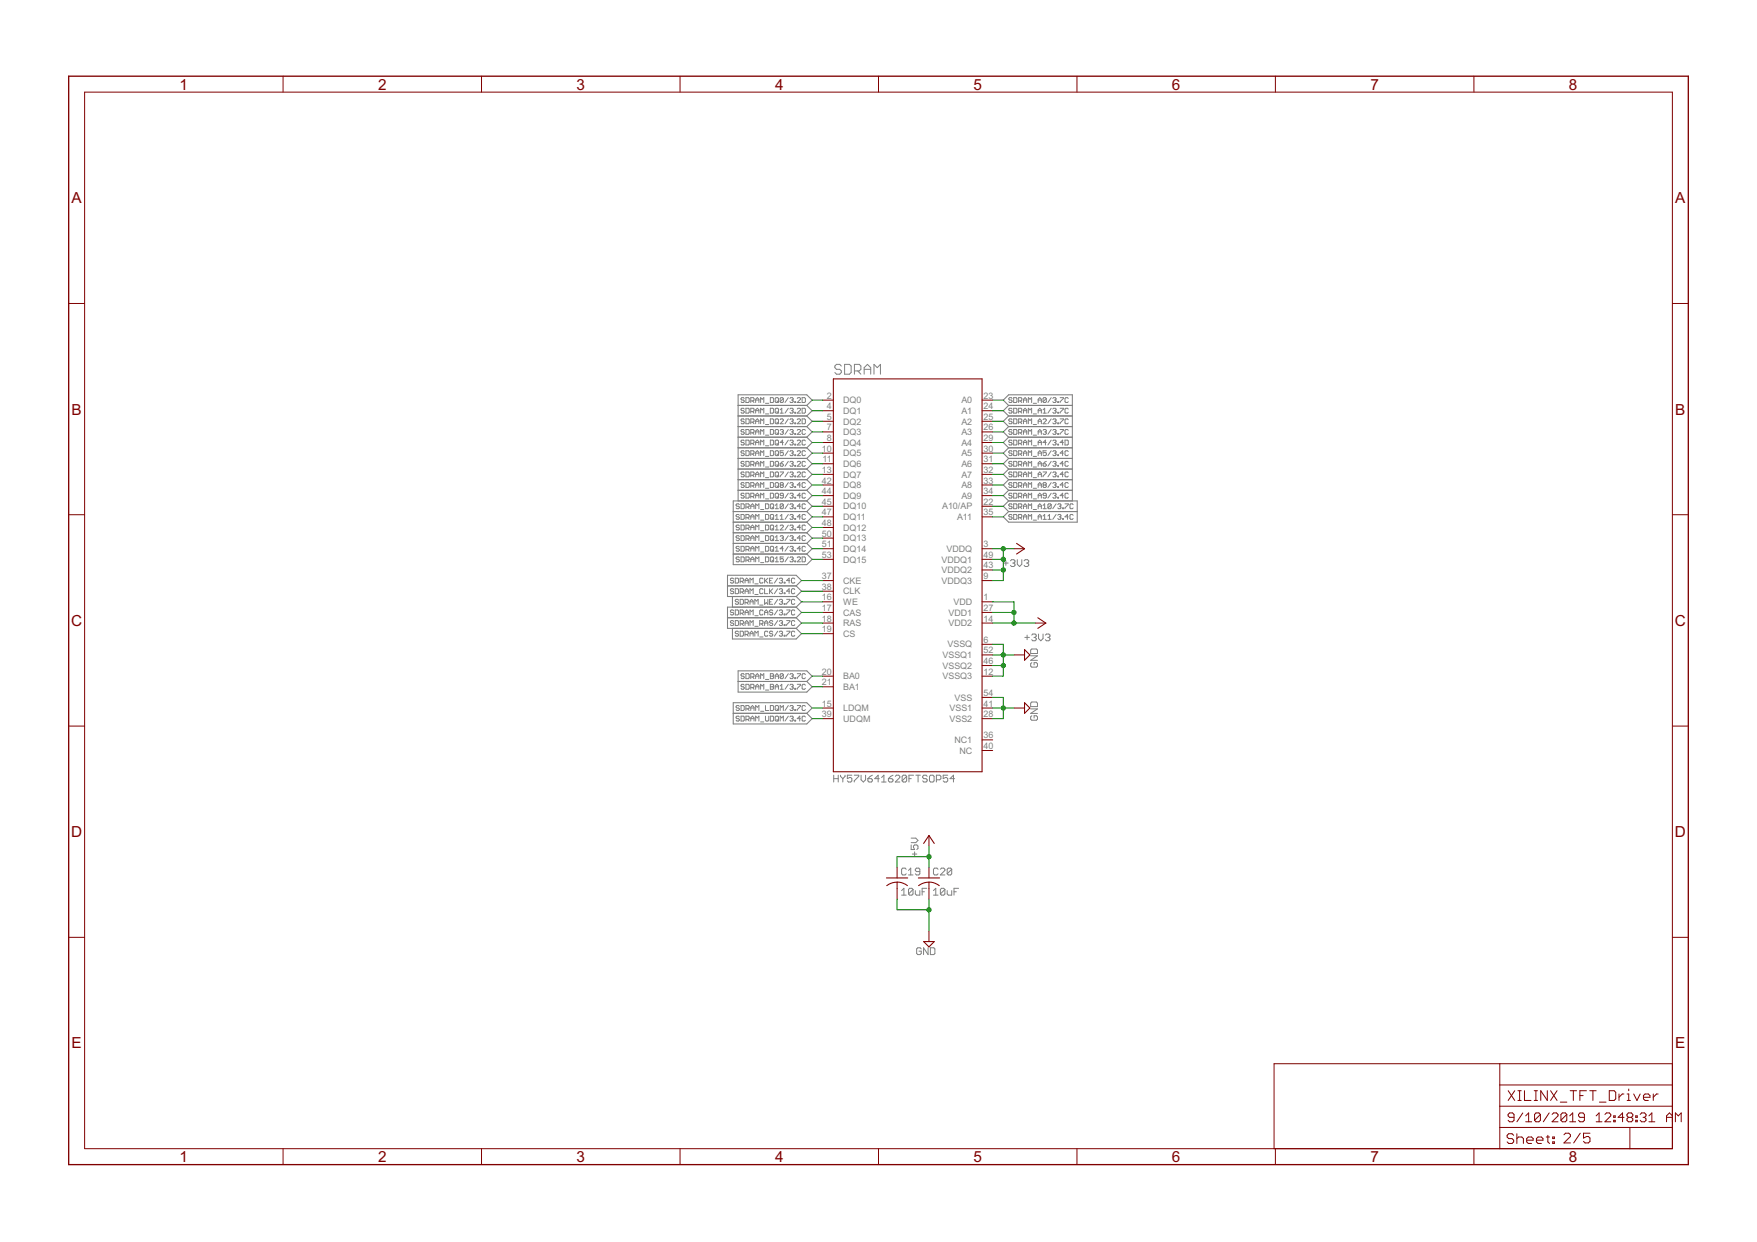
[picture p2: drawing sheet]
<svg xmlns="http://www.w3.org/2000/svg" width="420mm" height="297mm" viewBox="0 0 420 297" stroke-linecap="round" stroke-linejoin="round" font-family="sans-serif">
<defs><g id="words">
<g font-size="4.1" fill="#800000">
<text x="42.9" y="21.4">1</text>
<text x="90.4" y="21.4">2</text>
<text x="137.9" y="21.4">3</text>
<text x="185.3" y="21.4">4</text>
<text x="232.8" y="21.4">5</text>
<text x="280.3" y="21.4">6</text>
<text x="327.7" y="21.4">7</text>
<text x="375.2" y="21.4">8</text>
<text x="17.1" y="48.6">A</text>
<text x="400.6" y="48.6">A</text>
<text x="17.1" y="99.1">B</text>
<text x="400.6" y="99.1">B</text>
<text x="17" y="149.7">C</text>
<text x="400.5" y="149.7">C</text>
<text x="17" y="200.2">D</text>
<text x="400.5" y="200.2">D</text>
<text x="17.1" y="250.7">E</text>
<text x="400.6" y="250.7">E</text>
<text x="42.9" y="277.9">1</text>
<text x="90.4" y="277.9">2</text>
<text x="137.9" y="277.9">3</text>
<text x="185.3" y="277.9">4</text>
<text x="232.8" y="277.9">5</text>
<text x="280.3" y="277.9">6</text>
<text x="327.7" y="277.9">7</text>
<text x="375.2" y="277.9">8</text>
</g>
<g font-size="2.4" fill="#808080">
<text x="197.7" y="95.3">2</text>
<text x="235.2" y="95.3">23</text>
<text x="197.7" y="97.9">4</text>
<text x="197.7" y="100.4">5</text>
<text x="201.6" y="96.4">DQ0</text>
<text x="201.6" y="99">DQ1</text>
<text x="201.6" y="101.5">DQ2</text>
<text x="229.9" y="96.4">A0</text>
<text x="229.9" y="99">A1</text>
<text x="229.9" y="101.5">A2</text>
<text x="235.2" y="97.9">24</text>
<text x="235.2" y="100.4">25</text>
<text x="197.7" y="102.9">7</text>
<text x="197.7" y="105.5">8</text>
<text x="201.6" y="104.1">DQ3</text>
<text x="201.6" y="106.6">DQ4</text>
<text x="229.9" y="104.1">A3</text>
<text x="229.9" y="106.6">A4</text>
<text x="235.2" y="102.9">26</text>
<text x="235.2" y="105.5">29</text>
<text x="196.6" y="108">10</text>
<text x="196.6" y="113.1">13</text>
<text x="196.7" y="110.6">11</text>
<text x="201.6" y="109.1">DQ5</text>
<text x="201.6" y="111.7">DQ6</text>
<text x="229.9" y="109.1">A5</text>
<text x="229.9" y="111.7">A6</text>
<text x="235.2" y="108">30</text>
<text x="235.2" y="110.6">31</text>
<text x="235.2" y="113.1">32</text>
<text x="196.6" y="115.6">42</text>
<text x="196.6" y="118.2">44</text>
<text x="201.6" y="114.2">DQ7</text>
<text x="201.6" y="116.8">DQ8</text>
<text x="201.6" y="119.3">DQ9</text>
<text x="229.9" y="114.2">A7</text>
<text x="229.9" y="116.8">A8</text>
<text x="229.9" y="119.3">A9</text>
<text x="235.2" y="115.6">33</text>
<text x="235.2" y="118.2">34</text>
<text x="196.6" y="120.7">45</text>
<text x="196.6" y="123.3">47</text>
<text x="196.6" y="125.8">48</text>
<text x="201.6" y="121.8">DQ10</text>
<text x="201.6" y="124.4">DQ11</text>
<text x="225.3" y="121.8">A10/AP</text>
<text x="228.9" y="124.4">A11</text>
<text x="235.2" y="123.3">35</text>
<text x="235.2" y="120.7">22</text>
<text x="196.6" y="128.3">50</text>
<text x="196.6" y="130.9">51</text>
<text x="201.6" y="126.9">DQ12</text>
<text x="201.6" y="129.5">DQ13</text>
<text x="201.6" y="132">DQ14</text>
<text x="235.2" y="130.9">3</text>
<text x="196.6" y="133.4">53</text>
<text x="201.6" y="134.5">DQ15</text>
<text x="225.1" y="134.5">VDDQ1</text>
<text x="225.1" y="137.1">VDDQ2</text>
<text x="226.3" y="132">VDDQ</text>
<text x="235.2" y="133.4">49</text>
<text x="235.2" y="136">43</text>
<text x="196.6" y="141">38</text>
<text x="196.6" y="138.5">37</text>
<text x="196.6" y="143.6">16</text>
<text x="201.6" y="142.2">CLK</text>
<text x="201.6" y="139.6">CKE</text>
<text x="225.1" y="139.6">VDDQ3</text>
<text x="235.2" y="143.6">1</text>
<text x="235.2" y="138.5">9</text>
<text x="196.6" y="148.7">18</text>
<text x="196.6" y="146.1">17</text>
<text x="201.6" y="149.8">RAS</text>
<text x="201.6" y="147.2">CAS</text>
<text x="201.6" y="144.7">WE</text>
<text x="226.8" y="147.2">VDD1</text>
<text x="226.8" y="149.8">VDD2</text>
<text x="228" y="144.7">VDD</text>
<text x="235.2" y="146.1">27</text>
<text x="235.2" y="148.7">14</text>
<text x="196.6" y="151.2">19</text>
<text x="201.6" y="152.3">CS</text>
<text x="226.6" y="154.9">VSSQ</text>
<text x="235.2" y="153.7">6</text>
<text x="196.6" y="161.4">20</text>
<text x="225.4" y="157.4">VSSQ1</text>
<text x="225.4" y="159.9">VSSQ2</text>
<text x="235.2" y="156.3">52</text>
<text x="235.2" y="158.8">46</text>
<text x="235.2" y="161.4">12</text>
<text x="196.6" y="163.9">21</text>
<text x="201.6" y="162.5">BA0</text>
<text x="201.6" y="165">BA1</text>
<text x="225.4" y="162.5">VSSQ3</text>
<text x="228.2" y="167.6">VSS</text>
<text x="235.2" y="166.4">54</text>
<text x="196.6" y="171.5">39</text>
<text x="196.6" y="169">15</text>
<text x="201.6" y="172.6">UDQM</text>
<text x="201.6" y="170.1">LDQM</text>
<text x="227.1" y="170.1">VSS1</text>
<text x="227.1" y="172.6">VSS2</text>
<text x="235.2" y="169">41</text>
<text x="235.2" y="171.5">28</text>
<text x="228.2" y="177.7">NC1</text>
<text x="235.2" y="179.1">40</text>
<text x="235.2" y="176.6">36</text>
<text x="229.4" y="180.3">NC</text>
</g>
</g></defs>
<g fill="none" stroke="#808080" stroke-width=".24">
<path d="M178 95.3l-.2-.2h-.4l-.2 .2 .2 .4h.4l.2 .2-.2 .4h-.4l-.2-.2M178 97.8l-.2-.2h-.4l-.2 .2 .2 .4h.4l.2 .2-.2 .4h-.4l-.2-.2M178.4 95.1h.6l.2 .2v.8l-.2 .2h-.6zM178.4 97.6h.6l.2 .2v.8l-.2 .2h-.6zM179.5 95.9h.6l.2-.6-.2-.2h-.6v1.2M179.5 98.4h.6l.2-.6-.2-.2h-.6v1.2M179.9 95.9l.4 .4M179.9 98.4l.4 .4M180.7 95.7h.8M180.7 98.2h.8M180.7 96.3v-.8l.4-.4 .4 .4v.8M180.7 98.8v-.8l.4-.4 .4 .4v.8"/>
<path d="M181.9 96.3v-1.2l.4 .4 .3-.4v1.2M181.9 98.8v-1.2l.4 .4 .3-.4v1.2M183 96.5h.8M183 99h.8M184.2 95.1h.6l.2 .2v.8l-.2 .2h-.6zM184.2 97.6h.6l.2 .2v.8l-.2 .2h-.6zM185.4 95.3l.2-.2h.4l.2 .2v.8l-.2 .2-.6-.2zM185.4 97.8l.2-.2h.4l.2 .2v.8l-.2 .2-.6-.2zM185.8 95.9l.4 .4M185.8 98.4l.4 .4M186.6 98.8h.7M186.6 98l.3-.4v1.2"/>
<path d="M187.3 95.3l-.2-.2h-.3l-.2 .2v.8M187.3 95.3v.8l-.2 .2h-.3l-.2-.2M187.3 95.3l-.7 .8M188.5 95.1l-.8 1.2M188.5 97.6l-.8 1.2M188.9 95.3l.2-.2h.4l.2 .2-.2 .4M188.9 97.8l.2-.2h.4l.2 .2-.2 .4M189.3 95.7h.2M189.3 98.2h.2M189.5 95.7l.2 .2-.2 .4h-.4l-.2-.2M189.5 98.2l.2 .2-.2 .4h-.4l-.2-.2M190.1 96.1h.2v.2h-.2z"/>
<path d="M190.1 98.6h.2v.2h-.2zM190.6 97.8l.2-.2h.4l.2 .2-.8 1h.8M190.6 95.3l.2-.2h.4l.2 .2-.8 1h.8M191.8 95.1h.6l.2 .2v.8l-.2 .2h-.6zM191.8 97.6h.6l.2 .2v.8l-.2 .2h-.6zM201.2 87.5l-.4-.4h-.8l-.4 .4v.4l.4 .4h.8l.4 .4v.4l-.4 .4h-.8l-.4-.4M202 87.1h1.1l.4 .4v1.6l-.4 .4h-1.1zM204.3 88.7h1.2l.4-.4v-.8l-.4-.4h-1.2v2.4M205.1 88.7l.8 .8M206.7 88.3h1.5M206.7 89.5v-1.6l.7-.8 .8 .8v1.6M209 89.5v-2.4l.8 .8 .7-.8v2.4"/>
<path d="M242 95.3l-.2-.2h-.4l-.2 .2 .2 .4h.4l.2 .2-.2 .4h-.4l-.2-.2M242 97.8l-.2-.2h-.4l-.2 .4 .2 .2h.4l.2 .4-.2 .2h-.4l-.2-.2M242.4 95.1h.6l.2 .2v.8l-.2 .2h-.6zM242.4 97.6h.6l.2 .2v.8l-.2 .2h-.6zM243.6 95.9h.6l.1-.2v-.4l-.1-.2h-.6v1.2M243.6 98.4h.6l.1-.2v-.4l-.1-.2h-.6v1.2M244 95.9l.3 .4M244 98.4l.3 .4M244.8 95.7h.7M244.8 96.3v-.8l.3-.4 .4 .4v.8M244.8 98.8v-.8l.3-.4 .4 .4v.8M244.8 98.2h.7"/>
<path d="M245.9 96.3v-1.2l.4 .4 .4-.4v1.2M245.9 98.8v-1.2l.4 .4 .4-.4v1.2M247.1 96.5h.8M247.1 99h.8M248.3 95.7h.7M248.3 96.3v-.8l.3-.4 .4 .4v.8M248.3 98.8v-.8l.3-.4 .4 .4v.8M248.3 98.2h.7M249.4 98.8h.8M249.4 98l.4-.4v1.2M250.2 95.3l-.6-.2-.2 .2v.8M250.2 95.3v.8l-.2 .2h-.4l-.2-.2"/>
<path d="M250.2 95.3l-.8 .8M251.4 95.1l-.8 1.2M251.4 97.6l-.8 1.2M251.8 95.3l.5-.2 .2 .2-.2 .4M251.8 97.8l.5-.2 .2 .2-.2 .4M252.2 95.7h.1M252.2 98.2h.1M252.3 95.7l.2 .2-.2 .4-.5-.2M252.3 98.2l.2 .2-.2 .4-.5-.2M252.9 96.1h.2v.2h-.2zM252.9 98.6h.2v.2h-.2zM253.5 95.1h.8l-.8 1.2"/>
<path d="M253.5 97.6h.8l-.8 1.2M255.5 95.3l-.2-.2-.6 .2v.8l.2 .2h.4l.2-.2M255.5 97.8l-.2-.2-.6 .2v.8l.2 .2h.4l.2-.2M178 100.4l-.2-.2h-.4l-.2 .2 .2 .4h.4l.2 .2-.2 .3h-.4l-.2-.1M178 102.9l-.2-.2h-.4l-.2 .2 .2 .4h.4l.2 .2-.2 .4h-.4l-.2-.2M178 105.5l-.2-.2h-.4l-.2 .2 .2 .3h.4l.2 .2-.2 .4h-.4l-.2-.2M178 108l-.2-.2h-.4l-.2 .2 .2 .4h.4l.2 .2-.2 .4h-.4l-.2-.2M178 110.5l-.2-.2h-.4l-.2 .2 .2 .4h.4l.2 .2-.2 .4h-.4l-.2-.2M178 113.1l-.2-.2h-.4l-.2 .2 .2 .4h.4l.2 .2-.2 .3h-.4l-.2-.1M178 115.6l-.2-.2h-.4l-.2 .2 .2 .4h.4l.2 .2-.2 .4h-.4l-.2-.2M178 118.2l-.2-.2h-.4l-.2 .2 .2 .3h.4l.2 .2-.2 .4h-.4l-.2-.2M178.4 100.2h.6l.2 .2v.8l-.2 .1h-.6z"/>
<path d="M178.4 102.7h.6l.2 .2v.8l-.2 .2h-.6zM178.4 105.3h.6l.2 .2v.7l-.2 .2h-.6zM178.4 107.8h.6l.2 .2v.8l-.2 .2h-.6zM178.4 110.3h.6l.2 .2v.8l-.2 .2h-.6zM178.4 112.9h.6l.2 .2v.8l-.2 .1h-.6zM178.4 115.4h.6l.2 .2v.8l-.2 .2h-.6zM178.4 118h.6l.2 .2v.7l-.2 .2h-.6zM179.5 101h.6l.2-.6-.2-.2h-.6v1.1M179.5 103.5h.6l.2-.6-.2-.2h-.6v1.2M179.5 106h.6l.2-.5-.2-.2h-.6v1.1M179.5 108.6h.6l.2-.6-.2-.2h-.6v1.2M179.5 111.1h.6l.2-.6-.2-.2h-.6v1.2"/>
<path d="M179.5 113.7h.6l.2-.6-.2-.2h-.6v1.1M179.5 116.2h.6l.2-.6-.2-.2h-.6v1.2M179.5 118.7h.6l.2-.5-.2-.2h-.6v1.1M179.9 101l.4 .3M179.9 103.5l.4 .4M179.9 106l.4 .4M179.9 108.6l.4 .4M179.9 111.1l.4 .4M179.9 113.7l.4 .3M179.9 116.2l.4 .4M179.9 118.7l.4 .4M180.7 100.8h.8"/>
<path d="M180.7 103.3h.8M180.7 105.8h.8M180.7 108.4h.8M180.7 110.9h.8M180.7 113.5h.8M180.7 116h.8M180.7 118.5h.8M180.7 101.3v-.7l.4-.4 .4 .4v.7M180.7 103.9v-.8l.4-.4 .4 .4v.8M180.7 106.4v-.8l.4-.3 .4 .3v.8M180.7 109v-.8l.4-.4 .4 .4v.8M180.7 111.5v-.8l.4-.4 .4 .4v.8"/>
<path d="M180.7 114v-.7l.4-.4 .4 .4v.7M180.7 116.6v-.8l.4-.4 .4 .4v.8M180.7 119.1v-.8l.4-.3 .4 .3v.8M181.9 101.3v-1.1l.4 .4 .3-.4v1.1M181.9 103.9v-1.2l.4 .4 .3-.4v1.2M181.9 106.4v-1.1l.4 .3 .3-.3v1.1M181.9 109v-1.2l.4 .4 .3-.4v1.2M181.9 111.5v-1.2l.4 .4 .3-.4v1.2M181.9 114v-1.1l.4 .4 .3-.4v1.1M181.9 116.6v-1.2l.4 .4 .3-.4v1.2M181.9 119.1v-1.1l.4 .3 .3-.3v1.1M183 101.5h.8"/>
<path d="M183 104.1h.8M183 106.6h.8M183 109.2h.8M183 111.7h.8M183 114.2h.8M183 116.8h.8M183 119.3h.8M184.2 100.2h.6l.2 .2v.8l-.2 .1h-.6zM184.2 102.7h.6l.2 .2v.8l-.2 .2h-.6zM184.2 105.3h.6l.2 .2v.7l-.2 .2h-.6zM184.2 107.8h.6l.2 .2v.8l-.2 .2h-.6zM184.2 110.3h.6l.2 .2v.8l-.2 .2h-.6z"/>
<path d="M184.2 112.9h.6l.2 .2v.8l-.2 .1h-.6zM184.2 115.4h.6l.2 .2v.8l-.2 .2h-.6zM184.2 118h.6l.2 .2v.7l-.2 .2h-.6zM185.4 100.4l.2-.2h.4l.2 .2v.8l-.2 .1-.6-.1zM185.4 102.9l.2-.2h.4l.2 .2v.8l-.2 .2-.6-.2zM185.4 105.5l.2-.2h.4l.2 .2v.7l-.2 .2-.6-.2zM185.4 108l.2-.2h.4l.2 .2v.8l-.2 .2-.6-.2zM185.4 110.5l.2-.2h.4l.2 .2v.8l-.2 .2-.6-.2zM185.4 113.1l.2-.2h.4l.2 .2v.8l-.2 .1-.6-.1zM185.4 115.6l.2-.2h.4l.2 .2v.8l-.2 .2-.6-.2zM185.4 118.2l.2-.2h.4l.2 .2v.7l-.2 .2-.6-.2zM185.8 106l.4 .4"/>
<path d="M185.8 101l.4 .3M185.8 103.5l.4 .4M185.8 108.6l.4 .4M185.8 111.1l.4 .4M185.8 113.7l.4 .3M185.8 116.2l.4 .4M185.8 118.7l.4 .4M186.6 100.4l.2-.2h.3l.2 .2-.7 .9h.7M186.6 102.9l.2-.2h.3l.2 .2-.2 .4M186.6 110.9h.5l.2 .4-.2 .2h-.3l-.2-.2zM186.6 112.9h.7l-.7 1.1M186.8 116l-.2-.2 .2-.4h.3l.2 .2-.2 .4"/>
<path d="M186.8 116h.3M186.8 116l-.2 .2 .2 .4h.3l.2-.2-.2-.4M186.9 103.3h.2M187.1 103.3l.2 .2-.2 .4h-.3l-.2-.2M187.3 105.8h-.7l.5-.5v1.1M187.3 107.8h-.7v.6l.3-.2 .4 .2v.4l-.2 .2h-.3l-.2-.2M187.3 118.5h-.5l-.2-.2 .2-.3h.3l.2 .2v.7l-.2 .2h-.3l-.2-.2M187.3 110.3l-.7 .6M188.5 100.2l-.8 1.1M188.5 102.7l-.8 1.2M188.5 105.3l-.8 1.1M188.5 107.8l-.8 1.2"/>
<path d="M188.5 110.3l-.8 1.2M188.5 112.9l-.8 1.1M188.5 115.4l-.8 1.2M188.5 118l-.8 1.1M188.9 100.4l.2-.2h.4l.2 .2-.2 .4M188.9 102.9l.2-.2h.4l.2 .2-.2 .4M188.9 105.5l.2-.2h.4l.2 .2-.2 .3M188.9 108l.2-.2h.4l.2 .2-.2 .4M188.9 110.5l.2-.2h.4l.2 .2-.2 .4M188.9 113.1l.2-.2h.4l.2 .2-.2 .4M188.9 115.6l.2-.2h.4l.2 .2-.2 .4M188.9 118.2l.2-.2h.4l.2 .2-.2 .3"/>
<path d="M189.3 100.8h.2M189.3 103.3h.2M189.3 105.8h.2M189.3 108.4h.2M189.3 110.9h.2M189.3 113.5h.2M189.3 116h.2M189.3 118.5h.2M189.5 100.8l.2 .2-.2 .3h-.4l-.2-.1M189.5 103.3l.2 .2-.2 .4h-.4l-.2-.2M189.5 105.8l.2 .2-.2 .4h-.4l-.2-.2M189.5 108.4l.2 .2-.2 .4h-.4l-.2-.2"/>
<path d="M189.5 110.9l.2 .2-.2 .4h-.4l-.2-.2M189.5 113.5l.2 .2-.2 .3h-.4l-.2-.1M189.5 116l.2 .2-.2 .4h-.4l-.2-.2M189.5 118.5l.2 .2-.2 .4h-.4l-.2-.2M190.1 101.2h.2v.1h-.2zM190.1 103.7h.2v.2h-.2zM190.1 106.2h.2v.2h-.2zM190.1 108.8h.2v.2h-.2zM190.1 111.3h.2v.2h-.2zM190.1 113.9h.2v.1h-.2zM190.1 116.4h.2v.2h-.2zM190.1 118.9h.2v.2h-.2z"/>
<path d="M190.6 102.9l.2-.2h.4l.2 .2-.8 1h.8M190.6 100.4l.2-.2h.4l.2 .2-.8 .9h.8M190.6 105.5l.2-.2h.4l.2 .2-.8 .9h.8M190.6 108l.2-.2h.4l.2 .2-.8 1h.8M190.6 110.5l.2-.2h.4l.2 .2-.8 1h.8M190.6 113.1l.2-.2h.4l.2 .2-.8 .9h.8M191.4 116h-.8l.6-.6v1.2M191.4 118.5h-.8l.6-.5v1.1M191.8 100.2h.6l.2 .2v.8l-.2 .1h-.6zM192.6 102.9l-.2-.2h-.4l-.2 .2v.8l.2 .2h.4l.2-.2M192.6 105.5l-.2-.2h-.4l-.2 .2v.7l.2 .2h.4l.2-.2M192.6 108l-.2-.2h-.4l-.2 .2v.8l.2 .2h.4l.2-.2"/>
<path d="M192.6 110.5l-.2-.2h-.4l-.2 .2v.8l.2 .2h.4l.2-.2M192.6 113.1l-.2-.2h-.4l-.2 .2v.8l.2 .1h.4l.2-.1M192.6 115.6l-.2-.2h-.4l-.2 .2v.8l.2 .2h.4l.2-.2M192.6 118.2l-.2-.2h-.4l-.2 .2v.7l.2 .2h.4l.2-.2M242 100.4l-.2-.2h-.4l-.2 .4 .2 .2h.4l.2 .4-.2 .1h-.4l-.2-.1M242 102.9l-.2-.2h-.4l-.2 .4 .2 .2h.4l.2 .4-.2 .2h-.4l-.2-.2M242 105.5l-.2-.2h-.4l-.2 .3 .2 .2h.4l.2 .4-.2 .2h-.4l-.2-.2M242 108l-.2-.2h-.4l-.2 .4 .2 .2h.4l.2 .4-.2 .2h-.4l-.2-.2M242 110.5l-.2-.2h-.4l-.2 .4 .2 .2h.4l.2 .4-.2 .2h-.4l-.2-.2M242 113.1l-.2-.2h-.4l-.2 .4 .2 .2h.4l.2 .4-.2 .1h-.4l-.2-.1M242 115.6l-.2-.2h-.4l-.2 .4 .2 .2h.4l.2 .4-.2 .2h-.4l-.2-.2M242 118.2l-.2-.2h-.4l-.2 .3 .2 .2h.4l.2 .4-.2 .2h-.4l-.2-.2"/>
<path d="M242.4 100.2h.6l.2 .2v.8l-.2 .1h-.6zM242.4 102.7h.6l.2 .2v.8l-.2 .2h-.6zM242.4 105.3h.6l.2 .2v.7l-.2 .2h-.6zM242.4 107.8h.6l.2 .2v.8l-.2 .2h-.6zM242.4 110.3h.6l.2 .2v.8l-.2 .2h-.6zM242.4 112.9h.6l.2 .2v.8l-.2 .1h-.6zM242.4 115.4h.6l.2 .2v.8l-.2 .2h-.6zM242.4 118h.6l.2 .2v.7l-.2 .2h-.6zM243.6 101h.6l.1-.2v-.4l-.1-.2h-.6v1.1M243.6 103.5h.6l.1-.2v-.4l-.1-.2h-.6v1.2M243.6 106h.6l.1-.2v-.3l-.1-.2h-.6v1.1M243.6 108.6h.6l.1-.2v-.4l-.1-.2h-.6v1.2"/>
<path d="M243.6 111.1h.6l.1-.2v-.4l-.1-.2h-.6v1.2M243.6 113.7h.6l.1-.2v-.4l-.1-.2h-.6v1.1M243.6 116.2h.6l.1-.2v-.4l-.1-.2h-.6v1.2M243.6 118.7h.6l.1-.2v-.3l-.1-.2h-.6v1.1M244 101l.3 .3M244 103.5l.3 .4M244 106l.3 .4M244 108.6l.3 .4M244 111.1l.3 .4M244 113.7l.3 .3M244 116.2l.3 .4M244 118.7l.3 .4"/>
<path d="M244.8 101.3v-.7l.3-.4 .4 .4v.7M244.8 103.9v-.8l.3-.4 .4 .4v.8M244.8 106.4v-.8l.3-.3 .4 .3v.8M244.8 109v-.8l.3-.4 .4 .4v.8M244.8 111.5v-.8l.3-.4 .4 .4v.8M244.8 114v-.7l.3-.4 .4 .4v.7M244.8 116.6v-.8l.3-.4 .4 .4v.8M244.8 119.1v-.8l.3-.3 .4 .3v.8M244.8 100.8h.7M244.8 103.3h.7M244.8 105.8h.7M244.8 108.4h.7"/>
<path d="M244.8 110.9h.7M244.8 113.5h.7M244.8 116h.7M244.8 118.5h.7M245.9 101.3v-1.1l.4 .4 .4-.4v1.1M245.9 103.9v-1.2l.4 .4 .4-.4v1.2M245.9 106.4v-1.1l.4 .3 .4-.3v1.1M245.9 109v-1.2l.4 .4 .4-.4v1.2M245.9 111.5v-1.2l.4 .4 .4-.4v1.2M245.9 114v-1.1l.4 .4 .4-.4v1.1M245.9 116.6v-1.2l.4 .4 .4-.4v1.2M245.9 119.1v-1.1l.4 .3 .4-.3v1.1"/>
<path d="M247.1 101.5h.8M247.1 104.1h.8M247.1 106.6h.8M247.1 109.2h.8M247.1 111.7h.8M247.1 114.2h.8M247.1 116.8h.8M247.1 119.3h.8M248.3 101.3v-.7l.3-.4 .4 .4v.7M248.3 103.9v-.8l.3-.4 .4 .4v.8M248.3 106.4v-.8l.3-.3 .4 .3v.8M248.3 109v-.8l.3-.4 .4 .4v.8"/>
<path d="M248.3 111.5v-.8l.3-.4 .4 .4v.8M248.3 114v-.7l.3-.4 .4 .4v.7M248.3 116.6v-.8l.3-.4 .4 .4v.8M248.3 119.1v-.8l.3-.3 .4 .3v.8M248.3 100.8h.7M248.3 103.3h.7M248.3 105.8h.7M248.3 108.4h.7M248.3 110.9h.7M248.3 113.5h.7M248.3 116h.7M248.3 118.5h.7"/>
<path d="M249.4 110.9h.6l.2 .4-.6 .2-.2-.2zM249.4 112.9h.8l-.8 1.1M249.4 100.4l.2-.2 .6 .2-.8 .9h.8M249.4 102.9l.2-.2h.4l.2 .2-.2 .4M249.6 116l-.2-.2 .2-.4 .6 .2-.2 .4M249.6 116l-.2 .2 .2 .4 .6-.2-.2-.4M249.6 116h.4M249.8 103.3h.2M250 103.3l.2 .2-.2 .4h-.4l-.2-.2M250.2 107.8h-.8v.6l.4-.2 .4 .2v.4l-.2 .2h-.4l-.2-.2M250.2 118.5h-.6l-.2-.2 .2-.3 .6 .2v.7l-.2 .2h-.4l-.2-.2M250.2 105.8h-.8l.6-.5v1.1"/>
<path d="M250.2 110.3l-.8 .6M251.4 100.2l-.8 1.1M251.4 102.7l-.8 1.2M251.4 105.3l-.8 1.1M251.4 107.8l-.8 1.2M251.4 110.3l-.8 1.2M251.4 112.9l-.8 1.1M251.4 115.4l-.8 1.2M251.4 118l-.8 1.1M251.8 100.4l.5-.2 .2 .2-.2 .4M251.8 102.9l.5-.2 .2 .2-.2 .4M251.8 105.5l.5-.2 .2 .2-.2 .3"/>
<path d="M251.8 108l.5-.2 .2 .2-.2 .4M251.8 110.5l.5-.2 .2 .2-.2 .4M251.8 113.1l.5-.2 .2 .2-.2 .4M251.8 115.6l.5-.2 .2 .2-.2 .4M251.8 118.2l.5-.2 .2 .2-.2 .3M252.2 100.8h.1M252.2 103.3h.1M252.2 105.8h.1M252.2 108.4h.1M252.2 110.9h.1M252.2 113.5h.1M252.2 116h.1"/>
<path d="M252.2 118.5h.1M252.3 100.8l.2 .2-.2 .3-.5-.1M252.3 103.3l.2 .2-.2 .4-.5-.2M252.3 105.8l.2 .2-.2 .4-.5-.2M252.3 108.4l.2 .2-.2 .4-.5-.2M252.3 110.9l.2 .2-.2 .4-.5-.2M252.3 113.5l.2 .2-.2 .3-.5-.1M252.3 116l.2 .2-.2 .4-.5-.2M252.3 118.5l.2 .2-.2 .4-.5-.2M252.9 101.2h.2v.1h-.2zM252.9 103.7h.2v.2h-.2zM252.9 106.2h.2v.2h-.2z"/>
<path d="M252.9 108.8h.2v.2h-.2zM252.9 111.3h.2v.2h-.2zM252.9 113.9h.2v.1h-.2zM252.9 116.4h.2v.2h-.2zM252.9 118.9h.2v.2h-.2zM253.5 100.2h.8l-.8 1.1M253.5 102.7h.8l-.8 1.2M254.3 105.8h-.8l.6-.5v1.1M254.3 108.4h-.8l.6-.6v1.2M254.3 110.9h-.8l.6-.6v1.2M254.3 113.5h-.8l.6-.6v1.1M254.3 116h-.8l.6-.6v1.2"/>
<path d="M254.3 118.5h-.8l.6-.5v1.1M254.7 105.3h.6l.2 .2v.7l-.2 .2h-.6zM255.5 100.4l-.2-.2-.6 .2v.8l.2 .1h.4l.2-.1M255.5 102.9l-.2-.2-.6 .2v.8l.2 .2h.4l.2-.2M255.5 108l-.2-.2-.6 .2v.8l.2 .2h.4l.2-.2M255.5 110.5l-.2-.2-.6 .2v.8l.2 .2h.4l.2-.2M255.5 113.1l-.2-.2-.6 .2v.8l.2 .1h.4l.2-.1M255.5 115.6l-.2-.2-.6 .2v.8l.2 .2h.4l.2-.2M255.5 118.2l-.2-.2-.6 .2v.7l.2 .2h.4l.2-.2M175.5 138.5l-.6-.2-.2 .4 .2 .2h.3l.3 .4-.3 .1h-.3l-.2-.1M175.8 138.3h.6l.2 .2v.8l-.2 .1h-.6zM176.8 120.7l-.2-.2-.6 .2 .2 .4h.4l.2 .2v.2l-.2 .2-.6-.2"/>
<path d="M176.8 123.2l-.2-.2-.6 .2 .2 .4h.4l.2 .2v.2l-.2 .2-.6-.2M176.8 125.8l-.2-.2-.6 .2 .2 .4h.4l.2 .1v.3l-.2 .1-.6-.1M176.8 128.3l-.2-.2-.6 .2 .2 .4h.4l.2 .4-.2 .2-.6-.2M176.8 130.9l-.2-.2-.6 .2 .2 .3h.4l.2 .4-.2 .2-.6-.2M176.8 133.4l-.2-.2-.6 .2 .2 .4h.4l.2 .4-.2 .2-.6-.2M177 139h.6l.2-.1v-.4l-.2-.2h-.6v1.1M177.2 120.5h.6l.2 .2v.8l-.2 .2h-.6zM177.2 123h.6l.2 .2v.8l-.2 .2h-.6zM177.2 125.6h.6l.2 .2v.8l-.2 .1h-.6zM177.2 128.1h.6l.2 .2v.8l-.2 .2h-.6zM177.2 130.7h.6l.2 .2v.7l-.2 .2h-.6zM177.2 133.2h.6l.2 .2v.8l-.2 .2h-.6z"/>
<path d="M177.4 139l.4 .4M178.2 139.4v-.7l.4-.4 .3 .4v.7M178.2 138.9h.7M178.4 121.3h.6l.2-.2v-.4l-.2-.2h-.6v1.2M178.4 123.8h.6l.2-.2v-.4l-.2-.2h-.6v1.2M178.4 126.3h.6l.2-.1v-.4l-.2-.2h-.6v1.1M178.4 128.9h.6l.2-.2v-.4l-.2-.2h-.6v1.2M178.4 131.4h.6l.2-.2v-.3l-.2-.2h-.6v1.1M178.4 134h.6l.2-.2v-.4l-.2-.2h-.6v1.2M178.8 121.3l.4 .4M178.8 123.8l.4 .4M178.8 126.3l.4 .4"/>
<path d="M178.8 128.9l.4 .4M178.8 131.4l.4 .4M178.8 134l.4 .4M179.3 139.4v-1.1l.4 .4 .4-.4v1.1M179.5 121.1h.8M179.5 123.6h.8M179.5 121.7v-.8l.4-.4 .4 .4v.8M179.5 124.2v-.8l.4-.4 .4 .4v.8M179.5 126.7v-.7l.4-.4 .4 .4v.7M179.5 129.3v-.8l.4-.4 .4 .4v.8M179.5 131.8v-.8l.4-.3 .4 .3v.8M179.5 134.4v-.8l.4-.4 .4 .4v.8"/>
<path d="M179.5 126.2h.8M179.5 128.7h.8M179.5 131.2h.8M179.5 133.8h.8M180.5 139.6h.8M180.7 121.7v-1.2l.4 .4 .4-.4v1.2M180.7 124.2v-1.2l.4 .4 .4-.4v1.2M180.7 126.7v-1.1l.4 .4 .4-.4v1.1M180.7 129.3v-1.2l.4 .4 .4-.4v1.2M180.7 131.8v-1.1l.4 .3 .4-.3v1.1M180.7 134.4v-1.2l.4 .4 .4-.4v1.2M181.9 121.9h.7"/>
<path d="M181.9 124.4h.7M181.9 126.9h.7M181.9 129.5h.7M181.9 132h.7M181.9 134.6h.7M182.5 138.5l-.2-.2h-.4l-.2 .2v.8l.2 .1h.4l.2-.1M182.8 138.3v1.1M183 120.5h.6l.2 .2v.8l-.2 .2h-.6zM183 123h.6l.2 .2v.8l-.2 .2h-.6zM183 125.6h.6l.2 .2v.8l-.2 .1h-.6zM183 128.1h.6l.2 .2v.8l-.2 .2h-.6zM183 130.7h.6l.2 .2v.7l-.2 .2h-.6z"/>
<path d="M183 133.2h.6l.2 .2v.8l-.2 .2h-.6zM183 138.9l.6 .5M183.6 138.3l-.8 .7M184 138.9h.4M184.4 120.5h.4l.2 .2v.8l-.2 .2h-.4l-.2-.2v-.8zM184.4 123h.4l.2 .2v.8l-.2 .2h-.4l-.2-.2v-.8zM184.4 125.6h.4l.2 .2v.8l-.2 .1h-.4l-.2-.1v-.8zM184.4 128.1h.4l.2 .2v.8l-.2 .2h-.4l-.2-.2v-.8zM184.4 130.7h.4l.2 .2v.7l-.2 .2h-.4l-.2-.2v-.7zM184.4 133.2h.4l.2 .2v.8l-.2 .2h-.4l-.2-.2v-.8zM184.6 121.3l.4 .4M184.6 123.8l.4 .4"/>
<path d="M184.6 126.3l.4 .4M184.6 128.9l.4 .4M184.6 131.4l.4 .4M184.6 134l.4 .4M184.8 138.3h-.8v1.1h.8M185.4 121.7h.8M185.4 124.2h.8M185.4 120.9l.4-.4v1.2M185.4 123.4l.4-.4v1.2M185.4 126l.4-.4v1.1M185.4 128.5l.4-.4v1.2M185.4 131l.4-.3v1.1"/>
<path d="M185.4 133.6l.4-.4v1.2M185.4 126.7h.8M185.4 129.3h.8M185.4 131.8h.8M185.4 134.4h.8M186 138.3l-.8 1.1M186.4 138.5l.1-.2h.4l.2 .2-.2 .4M186.6 124.2h.7M186.6 125.8l.2-.2h.3l.2 .2-.7 .9h.7M186.6 128.3l.2-.2h.3l.2 .2-.2 .4M186.6 123.4l.3-.4v1.2M186.7 138.9h.2"/>
<path d="M186.9 138.9l.2 .1-.2 .4h-.4l-.1-.1M186.9 128.7h.2M187.1 128.7l.2 .2-.2 .4h-.3l-.2-.2M187.3 120.7l-.2-.2h-.3l-.2 .2v.8M187.3 120.7v.8l-.2 .2h-.3l-.2-.2M187.3 133.2h-.7v.6l.3-.2 .4 .2v.4l-.2 .2h-.3l-.2-.2M187.3 131.2h-.7l.5-.5v1.1M187.3 120.7l-.7 .8M187.5 139.3h.2v.1h-.2zM188.5 120.5l-.8 1.2M188.5 123l-.8 1.2M188.5 125.6l-.8 1.1"/>
<path d="M188.5 128.1l-.8 1.2M188.5 130.7l-.8 1.1M188.5 133.2l-.8 1.2M188.9 120.7l.2-.2h.4l.2 .2-.2 .4M188.9 123.2l.2-.2h.4l.2 .2-.2 .4M188.9 125.8l.2-.2h.4l.2 .2-.2 .4M188.9 128.3l.2-.2h.4l.2 .2-.2 .4M188.9 130.9l.2-.2h.4l.2 .2-.2 .3M188.9 133.4l.2-.2h.4l.2 .2-.2 .4M188.9 138.9h-.8l.6-.6v1.1M189.3 121.1h.2M189.3 123.6h.2"/>
<path d="M189.3 126.2h.2M189.3 128.7h.2M189.3 131.2h.2M189.3 133.8h.2M189.5 121.1l.2 .2-.2 .4h-.4l-.2-.2M189.5 123.6l.2 .2-.2 .4h-.4l-.2-.2M189.5 126.2l.2 .1-.2 .4h-.4l-.2-.1M189.5 128.7l.2 .2-.2 .4h-.4l-.2-.2M189.5 131.2l.2 .2-.2 .4h-.4l-.2-.2M189.5 133.8l.2 .2-.2 .4h-.4l-.2-.2M190.1 121.5h.2v.2h-.2zM190.1 124h.2v.2h-.2z"/>
<path d="M190.1 126.6h.2v.1h-.2zM190.1 129.1h.2v.2h-.2zM190.1 131.6h.2v.2h-.2zM190.1 134.2h.2v.2h-.2zM190.1 138.5l-.2-.2h-.4l-.2 .2v.8l.2 .1h.4l.2-.1M190.6 133.4l.2-.2h.4l.2 .2-.8 1h.8M191.4 121.1h-.8l.6-.6v1.2M191.4 123.6h-.8l.6-.6v1.2M191.4 126.2h-.8l.6-.6v1.1M191.4 128.7h-.8l.6-.6v1.2M191.4 131.2h-.8l.6-.5v1.1M191.8 133.2h.6l.2 .2v.8l-.2 .2h-.6z"/>
<path d="M192.6 120.7l-.2-.2h-.4l-.2 .2v.8l.2 .2h.4l.2-.2M192.6 123.2l-.2-.2h-.4l-.2 .2v.8l.2 .2h.4l.2-.2M192.6 125.8l-.2-.2h-.4l-.2 .2v.8l.2 .1h.4l.2-.1M192.6 128.3l-.2-.2h-.4l-.2 .2v.8l.2 .2h.4l.2-.2M192.6 130.9l-.2-.2h-.4l-.2 .2v.7l.2 .2h.4l.2-.2M240 134.7h1.1M240.5 134.1v1.1M241.6 134.1l.3-.2h.5l.3 .2-.3 .6M242 120.7l-.2-.2h-.4l-.2 .4 .2 .2h.4l.2 .4-.2 .2h-.4l-.2-.2M242 123.2l-.2-.2h-.4l-.2 .4 .2 .2h.4l.2 .4-.2 .2h-.4l-.2-.2M242.2 134.7h.2M242.4 120.5h.6l.2 .2v.8l-.2 .2h-.6z"/>
<path d="M242.4 123h.6l.2 .2v.8l-.2 .2h-.6zM242.4 134.7l.3 .2v.3l-.3 .3h-.5l-.3-.3M243.3 133.9v1l.5 .6 .5-.6v-1M243.6 121.3h.6l.1-.2v-.4l-.1-.2h-.6v1.2M243.6 123.8h.6l.1-.2v-.4l-.1-.2h-.6v1.2M244 121.3l.3 .4M244 123.8l.3 .4M244.8 121.7v-.8l.3-.4 .4 .4v.8M244.8 124.2v-.8l.3-.4 .4 .4v.8M244.8 121.1h.7M244.8 123.6h.7M244.9 134.1l.3-.2h.5l.3 .2-.3 .6"/>
<path d="M245.4 134.7h.3M245.7 134.7l.3 .2v.3l-.3 .3h-.5l-.3-.3M245.9 121.7v-1.2l.4 .4 .4-.4v1.2M245.9 124.2v-1.2l.4 .4 .4-.4v1.2M247.1 121.9h.8M247.1 124.4h.8M248.3 121.7v-.8l.3-.4 .4 .4v.8M248.3 124.2v-.8l.3-.4 .4 .4v.8M248.3 121.1h.7M248.3 123.6h.7M249.4 120.9l.4-.4v1.2M249.4 123.4l.4-.4v1.2"/>
<path d="M249.4 121.7h.8M249.4 124.2h.8M250.6 124.2h.8M250.6 123.4l.4-.4v1.2M251.4 120.7l-.2-.2h-.4l-.2 .2v.8M251.4 120.7v.8l-.2 .2h-.4l-.2-.2M251.4 120.7l-.8 .8M252.5 120.5l-.7 1.2M252.5 123l-.7 1.2M252.9 123.2l.2-.2h.4l.2 .2-.2 .4M252.9 120.7l.2-.2h.4l.2 .2-.2 .4M253.3 121.1h.2"/>
<path d="M253.3 123.6h.2M253.5 121.1l.2 .2-.2 .4h-.4l-.2-.2M253.5 123.6l.2 .2-.2 .4h-.4l-.2-.2M254.1 121.5h.2v.2h-.2zM254.1 124h.2v.2h-.2zM254.7 120.5h.8l-.8 1.2M255.5 123.6h-.8l.6-.6v1.2M256.6 120.7l-.2-.2h-.3l-.2 .2v.8l.2 .2h.3l.2-.2M256.6 123.2l-.2-.2h-.3l-.2 .2v.8l.2 .2h.3l.2-.2M175.5 146.1l-.3-.2h-.3l-.2 .4 .2 .2h.3l.3 .4-.3 .2h-.3l-.2-.2M175.5 141l-.3-.2h-.3l-.2 .4 .2 .2h.3l.3 .4-.3 .2h-.3l-.2-.2M175.5 148.6l-.3-.2h-.3l-.2 .4 .2 .2h.3l.3 .4-.3 .2h-.3l-.2-.2"/>
<path d="M175.8 140.8h.6l.2 .2v.8l-.2 .2h-.6zM175.8 145.9h.6l.2 .2v.8l-.2 .2h-.6zM175.8 148.4h.6l.2 .2v.8l-.2 .2h-.6zM176.6 151.2l-.2-.2h-.4l-.2 .2 .2 .4h.4l.2 .1-.2 .4h-.4l-.2-.2M176.6 143.6l-.2-.3h-.4l-.2 .4 .2 .2h.4l.2 .4-.2 .2h-.4l-.2-.2M177 141.6h.6l.2-.2-.2-.6h-.6v1.2M177 146.7h.6l.2-.2-.2-.6h-.6v1.2M177 149.2h.6l.2-.2-.2-.6h-.6v1.2M177 151h.6l.2 .2v.7l-.2 .2h-.6zM177 143.3h.6l.2 .3v.7l-.2 .2h-.6zM177.4 146.7l.4 .4M177.4 149.2l.4 .4"/>
<path d="M177.4 141.6l.4 .4M178.2 151.7h.6l.1-.1-.1-.6h-.6v1.1M178.2 142v-.8l.4-.4 .3 .4v.8M178.2 144.1h.6l.1-.2-.1-.6h-.6v1.2M178.2 147.1v-.8l.4-.4 .3 .4v.8M178.2 149.6v-.8l.4-.4 .3 .4v.8M178.2 146.5h.7M178.2 149h.7M178.2 141.4h.7M178.6 151.7l.3 .4M178.6 144.1l.3 .4M179.3 151.6h.8"/>
<path d="M179.3 142v-1.2l.4 .4 .4-.4v1.2M179.3 144.5v-.8l.4-.4 .4 .4v.8M179.3 147.1v-1.2l.4 .4 .4-.4v1.2M179.3 149.6v-1.2l.4 .4 .4-.4v1.2M179.3 152.1v-.7l.4-.4 .4 .4v.7M179.3 143.9h.8M180.5 144.5v-1.2l.4 .4 .4-.4v1.2M180.5 152.1v-1.1l.4 .4 .4-.4v1.1M180.5 147.3h.8M180.5 149.8h.8M180.5 142.2h.8M181.7 152.3h.8"/>
<path d="M181.7 149.2h.6l.2-.2-.2-.6h-.6v1.2M181.7 144.7h.8M182.1 149.2l.4 .4M182.5 141l-.2-.2h-.4l-.2 .2v.8l.2 .2h.4l.2-.2M182.5 146.1l-.2-.2h-.4l-.2 .2v.8l.2 .2h.4l.2-.2M182.8 140.8v1.2h.8M182.8 143.3v1.2l.4-.4 .4 .4v-1.2M182.8 147.1v-.8l.4-.4 .4 .4v.8M182.8 149.6v-.8l.4-.4 .4 .4v.8M182.8 146.5h.8M182.8 149h.8M183.6 151.2l-.2-.2h-.4l-.2 .2v.7l.2 .2h.4l.2-.2"/>
<path d="M184 140.8v1.2M184 143.9h.4M184.2 141.4l.6 .6M184.8 151.2l-.2-.2h-.4l-.2 .4 .2 .2h.4l.2 .3-.2 .2h-.4l-.2-.2M184.8 143.3h-.8v1.2h.8M184.8 146.1l-.2-.2h-.4l-.2 .4 .2 .2h.4l.2 .4-.2 .2h-.4l-.2-.2M184.8 148.6l-.2-.2h-.4l-.2 .4 .2 .2h.4l.2 .4-.2 .2h-.4l-.2-.2M184.8 140.8l-.8 .8M186 151l-.8 1.1M186 143.3l-.8 1.2M186 145.9l-.8 1.2M186 148.4l-.8 1.2"/>
<path d="M186 140.8l-.8 1.2M186.4 141l.1-.2h.4l.2 .2-.2 .4M186.4 143.6l.1-.3h.4l.2 .3-.2 .3M186.4 146.1l.1-.2h.4l.2 .2-.2 .4M186.4 148.6l.1-.2h.4l.2 .2-.2 .4M186.4 151.2l.1-.2h.4l.2 .2-.2 .4M186.7 151.6h.2M186.7 143.9h.2M186.7 146.5h.2M186.7 149h.2M186.7 141.4h.2M186.9 151.6l.2 .1-.2 .4h-.4l-.1-.2"/>
<path d="M186.9 141.4l.2 .2-.2 .4h-.4l-.1-.2M186.9 143.9l.2 .2-.2 .4h-.4l-.1-.2M186.9 146.5l.2 .2-.2 .4h-.4l-.1-.2M186.9 149l.2 .2-.2 .4h-.4l-.1-.2M187.5 151.9h.2v.2h-.2zM187.5 141.8h.2v.2h-.2zM187.5 144.3h.2v.2h-.2zM187.5 146.9h.2v.2h-.2zM187.5 149.4h.2v.2h-.2zM188.1 151h.8l-.8 1.1M188.1 143.3h.8l-.8 1.2M188.1 145.9h.8l-.8 1.2"/>
<path d="M188.1 148.4h.8l-.8 1.2M188.9 141.4h-.8l.6-.6v1.2M190.1 151.2l-.2-.2h-.4l-.2 .2v.7l.2 .2h.4l.2-.2M190.1 141l-.2-.2h-.4l-.2 .2v.8l.2 .2h.4l.2-.2M190.1 143.6l-.2-.3h-.4l-.2 .3v.7l.2 .2h.4l.2-.2M190.1 146.1l-.2-.2h-.4l-.2 .2v.8l.2 .2h.4l.2-.2M190.1 148.6l-.2-.2h-.4l-.2 .2v.8l.2 .2h.4l.2-.2M245.1 152.4h1.1M245.6 151.9v1.1M246.5 155.5l.2-.3h1.1l.3 .3v.8h-1.6zM246.5 156.8h1.6l-1.6 1.1h1.6M246.7 151.9l.3-.3h.5l.3 .3v.3l-.3 .2"/>
<path d="M246.7 158.5l-.2 .2v.6l.2 .3h1.1l.3-.3v-.6l-.3-.2h-.5v.5M247.2 152.4h.3M247.5 152.4l.3 .3v.3l-.3 .2h-.5l-.3-.2M248.3 151.6v1.1l.6 .5 .5-.5v-1.1M250 151.9l.3-.3h.5l.3 .3v.3l-.3 .2M250.5 152.4h.3M250.8 152.4l.3 .3v.3l-.3 .2h-.5l-.3-.2M176.8 168.9l-.2-.2-.6 .2 .2 .4h.4l.2 .2-.2 .4h-.4l-.2-.2M176.8 171.5l-.2-.2-.6 .2v.2l.6 .2 .2 .4-.2 .1-.6-.1M177.2 171.3h.6l.2 .2v.8l-.2 .1h-.6zM177.2 168.7h.6l.2 .2v.8l-.2 .2h-.6zM178 161.3l-.2-.2h-.4l-.2 .4 .2 .2h.4l.2 .4-.2 .2h-.4l-.2-.2"/>
<path d="M178 163.9l-.2-.2h-.4l-.2 .4 .2 .2h.4l.2 .3-.2 .2h-.4l-.2-.2M178.4 169.5h.6l.2-.2v-.4l-.2-.2h-.6v1.2M178.4 161.1h.6l.2 .2v.8l-.2 .2h-.6zM178.4 163.7h.6l.2 .2v.7l-.2 .2h-.6zM178.4 172.1h.6l.2-.2v-.4l-.2-.2h-.6v1.1M178.8 169.5l.4 .4M178.8 172.1l.4 .3M179.5 169.9v-.8l.4-.4 .4 .4v.8M179.5 172.4v-.7l.4-.4 .4 .4v.7M179.5 161.9h.6l.2-.2-.2-.6h-.6v1.2M179.5 164.4h.6l.2-.1-.2-.6h-.6v1.1M179.5 169.3h.8"/>
<path d="M179.5 171.9h.8M179.9 161.9l.4 .4M179.9 164.4l.4 .4M180.7 164.8v-.7l.4-.4 .4 .4v.7M180.7 162.3v-.8l.4-.4 .4 .4v.8M180.7 169.9v-1.2l.4 .4 .4-.4v1.2M180.7 172.4v-1.1l.4 .4 .4-.4v1.1M180.7 161.7h.8M180.7 164.3h.8M181.9 162.3v-1.2l.4 .4 .3-.4v1.2M181.9 164.8v-1.1l.4 .4 .3-.4v1.1M181.9 170.1h.7"/>
<path d="M181.9 172.7h.7M183 168.7v1.2h.8M183 171.3v1l.2 .1 .6-.1v-1M183 162.5h.8M183 165h.8M184.2 161.1h.6l.2 .2-.2 .4 .2 .4-.2 .2h-.6zM184.2 163.7h.6l.2 .2-.2 .4 .2 .3-.2 .2h-.6zM184.2 168.7h.6l.2 .2v.8l-.2 .2h-.6zM184.2 171.3h.6l.2 .2v.8l-.2 .1h-.6zM184.2 161.7h.6M184.2 164.3h.6M185.4 162.3v-.8l.4-.4 .4 .4v.8"/>
<path d="M185.4 164.8v-.7l.4-.4 .4 .4v.7M185.4 168.9l.2-.2h.4l.2 .2v.8l-.2 .2h-.4l-.2-.2zM185.4 171.5l.2-.2h.4l.2 .2v.8l-.2 .1-.6-.1zM185.4 161.7h.8M185.4 164.3h.8M185.8 169.5l.4 .4M185.8 172.1l.4 .3M186.6 169.9v-1.2l.3 .4 .4-.4v1.2M186.6 172.4v-1.1l.3 .4 .4-.4v1.1M186.6 164.1l.3-.4v1.1M186.6 164.8h.7M187.3 161.3l-.7 .8"/>
<path d="M187.3 161.3l-.2-.2h-.3l-.2 .2v.8M187.3 161.3v.8l-.2 .2h-.3l-.2-.2M188.5 168.7l-.8 1.2M188.5 161.1l-.8 1.2M188.5 163.7l-.8 1.1M188.5 171.3l-.8 1.1M188.9 168.9l.2-.2h.4l.2 .2-.2 .4M188.9 161.3l.2-.2h.4l.2 .2-.2 .4M188.9 163.9l.2-.2h.4l.2 .2-.2 .4M188.9 171.5l.2-.2h.4l.2 .2-.2 .4M189.3 169.3h.2M189.3 161.7h.2"/>
<path d="M189.3 164.3h.2M189.3 171.9h.2M189.5 171.9l.2 .2-.2 .3h-.4l-.2-.1M189.5 161.7l.2 .2-.2 .4h-.4l-.2-.2M189.5 164.3l.2 .1-.2 .4h-.4l-.2-.2M189.5 169.3l.2 .2-.2 .4h-.4l-.2-.2M190.1 172.3h.2v.1h-.2zM190.1 162.1h.2v.2h-.2zM190.1 164.6h.2v.2h-.2zM190.1 169.7h.2v.2h-.2zM190.6 168.7h.8l-.8 1.2M190.6 161.1h.8l-.8 1.2"/>
<path d="M190.6 163.7h.8l-.8 1.1M191.4 171.9h-.8l.6-.6v1.1M192.6 168.9l-.2-.2h-.4l-.2 .2v.8l.2 .2h.4l.2-.2M192.6 171.5l-.2-.2h-.4l-.2 .2v.8l.2 .1h.4l.2-.1M192.6 161.3l-.2-.2h-.4l-.2 .2v.8l.2 .2h.4l.2-.2M192.6 163.9l-.2-.2h-.4l-.2 .2v.7l.2 .2h.4l.2-.2M246.5 169.5h1.6l-1.6 1.1h1.6M246.7 171.2l-.2 .2v.6l.2 .3h1.1l.3-.3v-.6l-.3-.2h-.5v.5M246.7 167.9h1.1l.3 .3v.8h-1.6v-.8zM199.4 185.4v1.6M199.4 186.2h1M200.4 185.4v1.6"/>
<path d="M201 185.4v.3l.5 .5M201.5 186.2v.8M202.1 185.4v.3l-.6 .5M203.7 185.4h-1.1v.8l.9-.3 .2 .3v.6l-.2 .2h-.6l-.3-.2M204.3 185.4h1.1v.3l-1.1 1.1v.2M205.9 185.4v1.1l.6 .5 .5-.5v-1.1M207.5 186.2h.9l.2 .6-.2 .2h-.6l-.3-.2zM208.6 185.4l-1.1 .8M210.3 186.2h-1.1l.8-.8v1.6M210.8 187h1.1M210.8 185.9l.6-.5v1.6M212.4 186.2h.9l.3 .6-.3 .2h-.6l-.3-.2z"/>
<path d="M213.6 185.4l-1.2 .8M214.1 185.7l.3-.3h.5l.3 .3v.2l-1.1 1.1h1.1M216.8 185.7l-.3-.3h-.5l-.3 .3v1.1M216.8 185.7v1.1l-.3 .2h-.5l-.3-.2M216.8 185.7l-1.1 1.1M217.4 186.2h.5M218.5 185.4h-1.1v1.6M219 185.4h1.1M219.5 185.4v1.6M221.7 185.7l-.3-.3h-.5l-.3 .3v.2l.3 .3h.5l.3 .3-.3 .5h-.5l-.3-.2M222.5 185.4h.6l.3 .3v1.1l-.3 .2h-.6l-.2-.2v-1.1zM223.9 186.5h.8l.3-.3v-.5l-.3-.3h-.8v1.6"/>
<path d="M226.6 185.4h-1v.8l.8-.3 .2 .3v.6l-.2 .2h-.6l-.2-.2M228.3 186.2h-1.1l.8-.8v1.6M215.6 213l.6-.6v1.7M215.6 214.1h1.1M216.7 207.9l-.3-.3h-.5l-.3 .3v1.1l.3 .3h.5l.3-.3M217.3 209.3h1M217.3 208.2l.5-.6v1.7M217.9 202.1v1.1h.8l-.3-.6v-.2l.3-.3h.5l.3 .3v.5l-.3 .3M217.9 200.4h1.1l.5 .6-.5 .5h-1.1M218.2 204.3h1M218.3 212.7v1.1l-.2 .3h-.6l-.2-.3M218.3 212.7l-.2-.3h-.6l-.2 .3v1.1"/>
<path d="M218.3 212.7l-1 1.1M218.7 203.7v1.1M218.9 213v.8l.3 .3h.8v-1.1M220 208.4h-.8l-.3-.2v-.3l.3-.3h.5l.3 .3v1.1l-.3 .3h-.5l-.3-.3M220.5 213.3h.6M221.6 212.4h-1.1v1.7M223.2 214.1h1.1M223.2 213l.6-.6v1.7M224.3 207.9l-.3-.3h-.5l-.3 .3v1.1l.3 .3h.5l.3-.3M224.9 207.9l.2-.3h.6l.3 .3v.3l-1.1 1.1h1.1M226 212.7v1.1l-.3 .3h-.6l-.2-.3M226 212.7l-.3-.3h-.6l-.2 .3v1.1"/>
<path d="M226 212.7l-1.1 1.1M226.5 213v.8l.3 .3h.8v-1.1M227.6 207.9l-.3-.3h-.5l-.3 .3v1.1M227.6 207.9v1.1l-.3 .3h-.5l-.3-.3M227.6 207.9l-1.1 1.1M228.1 213.3h.6M229.2 212.4h-1.1v1.7M220.3 226.9l-.3-.2h-.5l-.3 .2v1.1l.3 .3h.5l.3-.3v-.5h-.5M221.9 226.7v1.6l-1-1.6v1.6M222.5 226.7h.8l.3 .2v1.1l-.3 .3h-.8z"/>
</g>
<g fill="none" stroke="#808080" stroke-width=".25">
<path d="M176.5 97h16.4M176.5 99.5h16.4M192.9 97l1.3-1.3-1.3-1.3h-16.4v25.4M192.9 97l1.3 1.2-1.3 1.3M192.9 99.5l1.3 1.3-1.3 1.2M241.2 97l-1.3-1.3 1.3-1.3h15.2v25.4M241.2 97h15.2M241.2 97l-1.3 1.2 1.3 1.3M241.2 99.5h15.2M241.2 99.5l-1.3 1.3 1.3 1.2M176.5 102h16.4M176.5 104.6h16.4"/>
<path d="M176.5 107.1h16.4M176.5 109.6h16.4M176.5 112.2h16.4M176.5 114.7h16.4M176.5 117.3h16.4M192.9 119.8h-17.6v15.2h17.6l1.3-1.2-1.3-1.3M192.9 102l1.3 1.3-1.3 1.3M192.9 104.6l1.3 1.2-1.3 1.3M192.9 107.1l1.3 1.3-1.3 1.2M192.9 109.6l1.3 1.3-1.3 1.3M192.9 112.2l1.3 1.3-1.3 1.2M192.9 114.7l1.3 1.3-1.3 1.3"/>
<path d="M192.9 117.3l1.3 1.2-1.3 1.3M192.9 119.8l1.3 1.3-1.3 1.2M241.2 102h15.2M241.2 102l-1.3 1.3 1.3 1.3M241.2 104.6h15.2M241.2 104.6l-1.3 1.2 1.3 1.3M241.2 107.1h15.2M241.2 107.1l-1.3 1.3 1.3 1.2M241.2 109.6h15.2M241.2 109.6l-1.3 1.3 1.3 1.3M241.2 112.2h15.2M241.2 112.2l-1.3 1.3 1.3 1.2"/>
<path d="M241.2 114.7h15.2M241.2 114.7l-1.3 1.3 1.3 1.3M241.2 117.3h15.2M241.2 117.3l-1.3 1.2 1.3 1.3M241.2 119.8h16.4v5.1h-16.4l-1.3-1.3 1.3-1.3M241.2 119.8l-1.3 1.3 1.3 1.2M175.3 122.3h17.6M175.3 124.9h17.6M175.3 127.4h17.6M175.3 130h17.6M175.3 132.5h17.6M192.9 122.3l1.3 1.3-1.3 1.3"/>
<path d="M192.9 124.9l1.3 1.3-1.3 1.2M192.9 127.4l1.3 1.3-1.3 1.3M192.9 130l1.3 1.2-1.3 1.3M241.2 122.3h16.4M174 147.7h16.4M174 140.1h16.4M175.2 150.3v2.5h15.2l1.3-1.2-1.3-1.3M175.2 142.7v2.5M190.4 145.2l1.3 1.3-1.3 1.2M190.4 147.7l1.3 1.3-1.3 1.3M190.4 145.2h-16.4v5.1h16.4M190.4 142.7l1.3 1.2-1.3 1.3"/>
<path d="M190.4 140.1l1.3-1.2-1.3-1.3h-16.4v5.1h16.4M190.4 140.1l1.3 1.3-1.3 1.3M175.3 168.1h17.6l1.3 1.2-1.3 1.3 1.3 1.3-1.3 1.2h-17.6zM175.3 170.6h17.6M176.5 160.4h16.4l1.3 1.3-1.3 1.3 1.3 1.3-1.3 1.2h-16.4zM176.5 163h16.4"/>
</g>
<g fill="none" stroke="#800000" stroke-width=".24">
<path d="M67.7 18.2v3.8M115.1 18.2v3.8M162.6 18.2v3.8M210.1 18.2v3.8M257.5 18.2v3.8M305 18.2v3.8M352.5 18.2v3.8M20.2 22h379.7v252.7h-379.7zM16.4 72.6h3.8M399.9 72.6h3.8M196.7 95.7h2.6M196.7 98.2h2.6"/>
<path d="M234.8 95.7h2.6M234.8 98.2h2.6M196.7 100.8h2.6M196.7 103.3h2.6M196.7 105.8h2.6M196.7 108.4h2.6M196.7 110.9h2.6M196.7 113.5h2.6M196.7 116h2.6M196.7 118.5h2.6M234.8 100.8h2.6M234.8 103.3h2.6"/>
<path d="M234.8 105.8h2.6M234.8 108.4h2.6M234.8 110.9h2.6M234.8 113.5h2.6M234.8 116h2.6M234.8 118.5h2.6M16.4 123.1h3.8M196.7 131.2h2.6M196.7 121.1h2.6M196.7 123.6h2.6M196.7 126.2h2.6M196.7 128.7h2.6"/>
<path d="M196.7 133.8h2.6M196.7 138.9h2.6M234.8 131.2h2.6M234.8 121.1h2.6M234.8 123.6h2.6M234.8 133.8h2.6M234.8 138.9h2.6M234.8 136.3h2.6M242.5 131.2h2.5M399.9 123.1h3.8M196.7 143.9h2.6M196.7 141.4h2.6"/>
<path d="M196.7 146.5h2.6M196.7 149h2.6M196.7 151.6h2.6M234.8 143.9h2.6M234.8 154.1h2.6M234.8 156.6h2.6M234.8 159.2h2.6M234.8 146.5h2.6M234.8 149h2.6M242.5 156.6h2.5M247.5 149h2.6M16.4 173.7h3.8"/>
<path d="M196.7 161.7h2.6M196.7 169.3h2.6M196.7 171.9h2.6M196.7 164.3h2.6M234.8 161.7h2.6M234.8 166.8h2.6M234.8 169.3h2.6M234.8 171.9h2.6M234.8 179.5h2.6M234.8 177h2.6M242.5 169.3h2.5M399.9 173.7h3.8"/>
<path d="M222.1 199.8v2.6M214.5 207.4v2.6M214.5 211v4.1M222.1 207.4v2.6M222.1 211v4.1M16.4 224.2h3.8M222.1 222.7v2.5M399.9 224.2h3.8M358.6 254.4v20.3M358.6 259.5h41.3M399.9 254.4h-95.2v20.3M67.7 274.7v3.8"/>
<path d="M115.1 274.7v3.8M162.6 274.7v3.8M210.1 274.7v3.8M257.5 274.7v3.8M305 274.7v3.8M352.5 274.7v3.8M358.6 269.6h41.3M358.6 264.6h41.3M360.7 260.9l1.5 2.3M362 271.5l-.4-.4h-.8l-.4 .4v.4l.4 .4h.8l.4 .4v.4l-.4 .4h-.8l-.4-.4M362.1 267.2h-1.1l-.4-.3v-.4l.4-.3h.7l.4 .3v1.4l-.4 .4h-.7l-.4-.4M362.2 260.9l-1.5 2.3"/>
<path d="M362.7 272.3l.4-.4h.8l.4 .4v1.2M362.7 271.1v2.4M363 263.2h.8M363 260.9h.8M363.4 260.9v2.3M364.2 266.2l-1.4 2.1M364.6 260.9v2.3h1.5M364.8 268.3h1.5M364.8 266.9l.7-.7v2.1M365.1 272.7h1.5v-.4l-.4-.4h-.7l-.4 .4v.8l.4 .4h.7M366.9 263.2h.8M366.9 260.9h.8"/>
<path d="M367.3 260.9v2.3M367.4 272.7h1.6v-.4l-.4-.4h-.8l-.4 .4v.8l.4 .4h.8M368.4 266.5v1.4l-.4 .4h-.7l-.3-.4M368.4 266.5l-.4-.3h-.7l-.3 .3v1.4M368.4 266.5l-1.4 1.4M369.8 271.9h.7M370 260.9v2.3l-1.6-2.3v2.3M370.1 271.5v1.6l.4 .4M370.5 266.2l-1.4 2.1M370.8 260.9l1.5 2.3M371.2 266.5l.3-.3h.7l.4 .3v.4l-1.4 1.4h1.4M371.3 271.9h.4v.4h-.4z"/>
<path d="M371.3 273.1h.4v.4h-.4zM372.3 260.9l-1.5 2.3M373.1 263.6h1.6M374 271.4l.4-.4h.8l.3 .4v.4l-1.5 1.5h1.5M374.7 266.5v1.4l-.4 .4h-.7l-.3-.4M374.7 266.5l-.4-.3h-.7l-.3 .3v1.4M374.7 266.5l-1.4 1.4M375.4 268.3h1.4M375.4 266.9l.7-.7v2.1M375.5 260.9h1.5M376.2 260.9v2.3M377.8 262h.8"/>
<path d="M377.9 271l-1.6 2.3M378.9 267.2h-1.1l-.3-.3v-.4l.3-.3h.7l.4 .3v1.4l-.4 .4h-.7l-.3-.4M379.4 260.9h-1.6v2.3M380.2 260.9h1.5M380.2 271h-1.5v1.2l.8-.4h.3l.4 .4v.8l-.4 .3h-.7l-.4-.3M380.9 260.9v2.3M381.7 268.3h1.4M381.7 266.9l.7-.7v2.1M382.5 263.6h1.5M383.8 266.5l.4-.3h.7l.3 .3v.4l-1.4 1.4h1.4M384.8 260.9h1.2l.4 .3v1.6l-.4 .4h-1.2zM385.9 267.9h.3v.4h-.3z"/>
<path d="M385.9 266.9h.3v.3h-.3zM387.2 261.6v1.6M388.3 261.6h-.4l-.7 .8M388.4 267.2h-1.5l1.1-1v2.1M389.1 263.2h.8M389.1 261.6h.4v1.6M389.4 267.2l-.3 .4v.3l.3 .4h.7l.4-.4v-.3l-.4-.4M389.4 267.2l-.3-.3v-.4l.3-.3h.7l.4 .3v.4l-.4 .3M389.4 267.2h.7M389.5 260.5v.4M389.8 269.6v5.1M390.7 261.6l.8 1.6 .7-1.6"/>
<path d="M391.2 267.9h.3v.4h-.3zM391.2 266.9h.3v.3h-.3zM392.2 266.5l.4-.3h.7l.3 .3v.4l-.3 .3M392.9 267.2h.4M393 262.4h1.6v-.4l-.4-.4h-.8l-.4 .4v.8l.4 .4h.8M393.3 267.2l.3 .4v.3l-.3 .4h-.7l-.4-.4M394.3 268.3h1.4M394.3 266.9l.7-.7v2.1M395.4 261.6v1.6M396.5 261.6h-.4l-.7 .8M398.5 267.2h1.4M399.9 266.9l-.7-.7-.7 .7v1.4"/>
<path d="M400.6 268.3v-2.1l.7 .7 .7-.7v2.1"/>
</g>
<path d="M16.4 18.2h387.3v260.3h-387.3z" fill="none" stroke="#800000" stroke-width=".32"/>
<path d="M199.3 90.6h35.5v94h-35.5zM243.1 130l1.9 1.2-1.9 1.3M245 155.4l1.3 1.2-1.3 1.3zM248.2 147.7l1.9 1.3-1.9 1.3M245 168.1l1.3 1.2-1.3 1.3zM212 210h5.1M212 211.8a4 4 0 0 1 5 0M219.6 210h5.1M219.7 211.8a4 4 0 0 1 4.9 0M220.9 201.7l1.2-1.9 1.3 1.9M220.9 225.2h2.5l-1.3 1.3z" fill="none" stroke="#800000" stroke-width=".25"/>
<g fill="none" stroke="#008000" stroke-width=".24">
<path d="M194.2 95.7h2.5M194.2 98.2h2.5M237.4 95.7h2.5M237.4 98.2h2.5M194.2 100.8h2.5M194.2 103.3h2.5M194.2 105.8h2.5M194.2 108.4h2.5M194.2 110.9h2.5M194.2 113.5h2.5M194.2 116h2.5M194.2 118.5h2.5"/>
<path d="M237.4 100.8h2.5M237.4 103.3h2.5M237.4 105.8h2.5M237.4 108.4h2.5M237.4 110.9h2.5M237.4 113.5h2.5M237.4 116h2.5M237.4 118.5h2.5M191.7 138.9h5M194.2 131.2h2.5M194.2 133.8h2.5M194.2 121.1h2.5"/>
<path d="M194.2 123.6h2.5M194.2 126.2h2.5M194.2 128.7h2.5M237.4 131.2h5.1M237.4 136.3h2.5M237.4 133.8h2.5M237.4 121.1h2.5M237.4 123.6h2.5M239.9 131.2v7.7h-2.5M191.7 149h5M191.7 146.5h5M191.7 143.9h5"/>
<path d="M191.7 151.6h5M191.7 141.4h5M237.4 149h10.1M237.4 143.9h5.1v5.1M237.4 146.5h5.1M237.4 154.1h2.5v7.6h-2.5M237.4 156.6h5.1M237.4 159.2h2.5M194.2 161.7h2.5M194.2 169.3h2.5M194.2 171.9h2.5M194.2 164.3h2.5"/>
<path d="M237.4 166.8h2.5v5.1h-2.5M237.4 169.3h5.1M214.5 215.1v2.5h7.6M222.1 202.4v5M222.1 215.1v7.6M222.1 204.9h-7.6v2.5"/>
</g>
<g fill="#008000" stroke="#008000" stroke-width=".24">
<circle cx="242.5" cy="149" r=".51"/>
<circle cx="242.5" cy="146.5" r=".51"/>
<circle cx="239.9" cy="136.3" r=".51"/>
<circle cx="239.9" cy="133.8" r=".51"/>
<circle cx="239.9" cy="131.2" r=".51"/>
<circle cx="239.9" cy="156.6" r=".51"/>
<circle cx="239.9" cy="159.2" r=".51"/>
<circle cx="239.9" cy="169.3" r=".51"/>
<circle cx="222.1" cy="217.6" r=".51"/>
<circle cx="222.1" cy="204.9" r=".51"/>
</g>
<use href="#words"/>
</svg>
